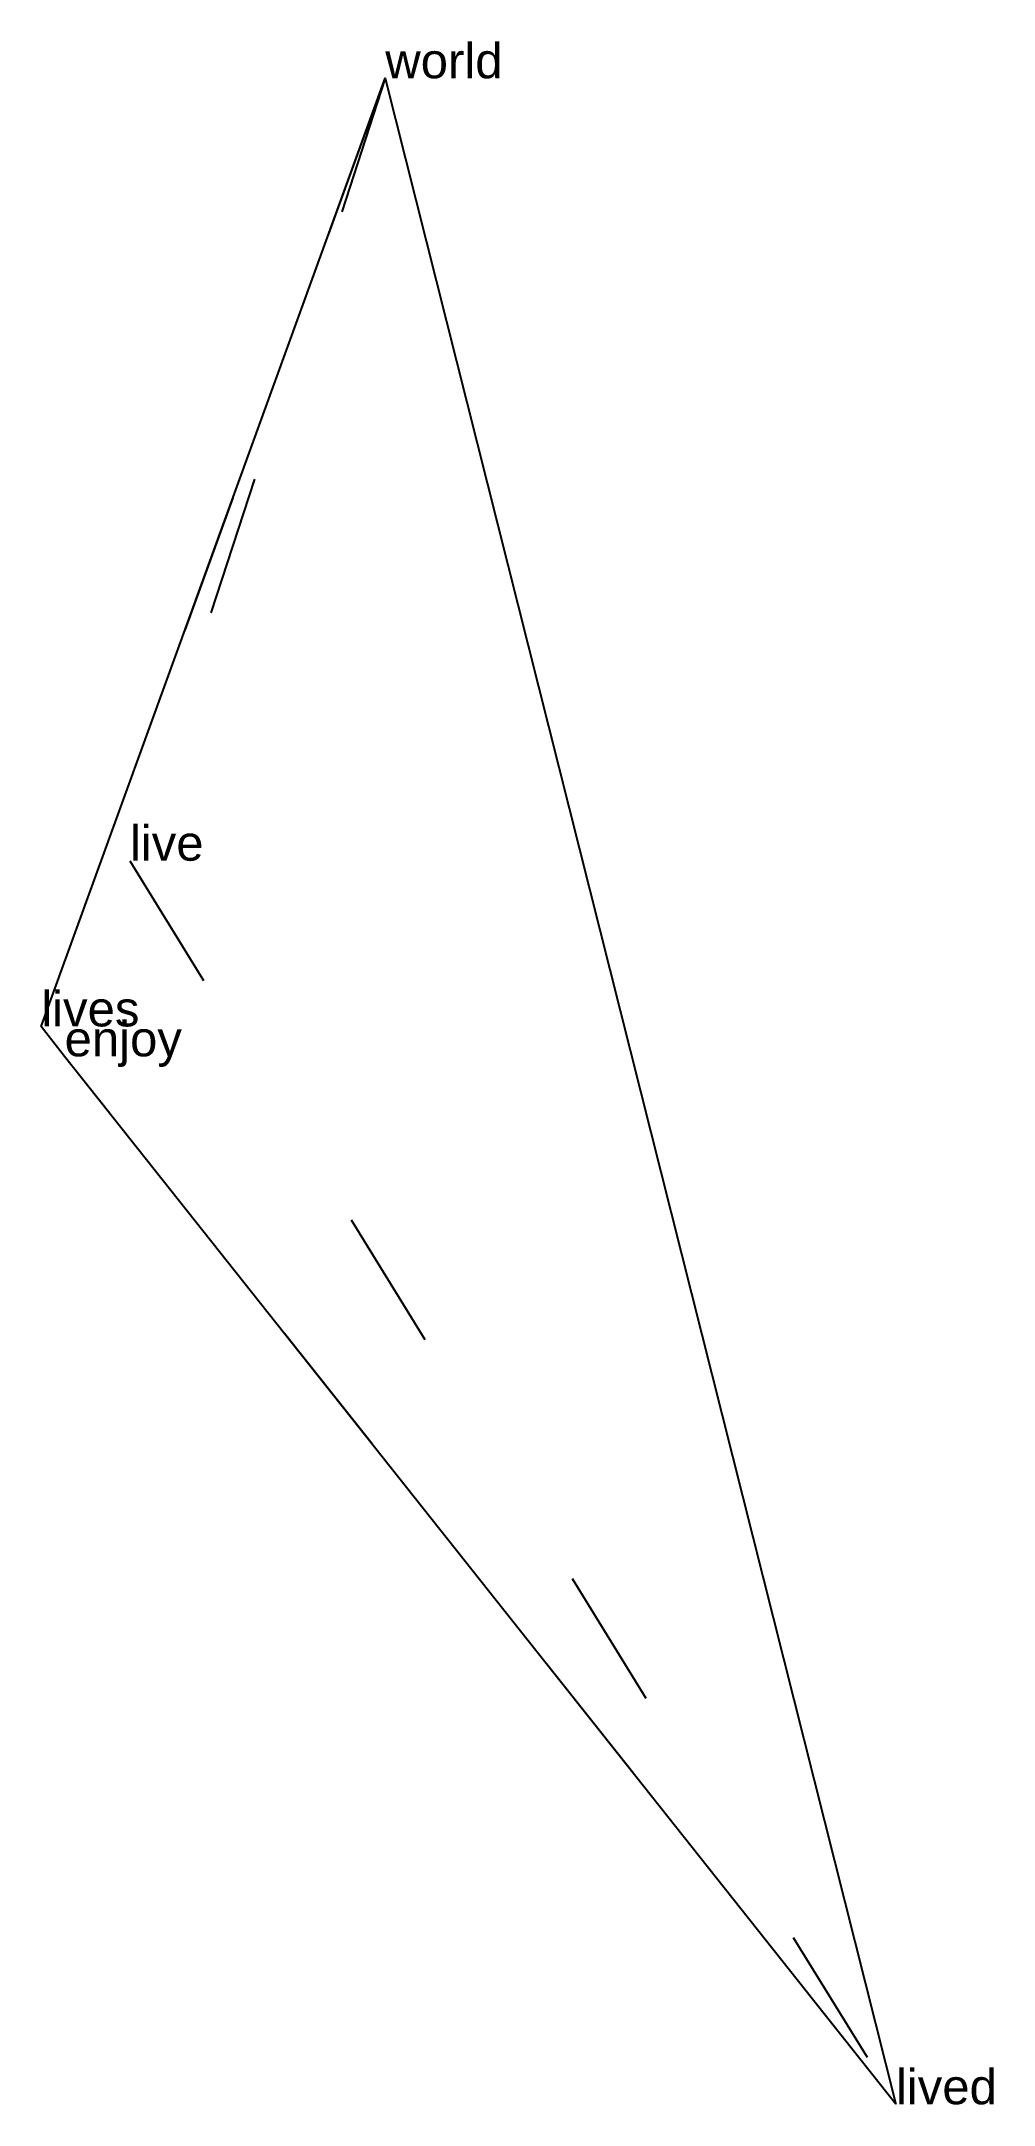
# Model space of a CAD drawing. Extents: x -0.42 to 0.25, y -0.68 to 0.79.
import ezdxf

# ---------------------------------------------------------------- set-up
doc = ezdxf.new("R2010")
doc.units = 0
doc.linetypes.add('DOT', pattern=[0.2, 0, -0.2])
doc.layers.add('TEXT', color=1, linetype='CONTINUOUS')
doc.styles.get("Standard").update_dxf_attribs({"font": 'arial.ttf'})

msp = doc.modelspace()

# ---------------------------------------------------------------- linework, layer by layer
at = {"layer": 'INTERNAL', "linetype": 'DOT'}
msp.add_polyline3d([(-0.4073, 0.0693, 0), (-0.4239, 0.0906, 0), (-0.1791, 0.7652, 0), (-0.3608, 0.2085, 0), (0.1843, -0.6763, 0), (-0.4073, 0.0693, 0)], close=True, dxfattribs=at)
at = {"layer": 'OUTLINE', "linetype": 'CONTINUOUS'}
msp.add_polyline3d([(0.1843, -0.6763, 0), (-0.4073, 0.0693, 0), (-0.4239, 0.0906, 0), (-0.1791, 0.7652, 0), (0.1843, -0.6763, 0)], close=True, dxfattribs=at)

# ---------------------------------------------------------------- texts
at = {"layer": 'TEXT'}
for s, p in [('world', (-0.1791, 0.7652)), ('live', (-0.3608, 0.2085)), ('lives', (-0.4239, 0.0906)), ('enjoy', (-0.4073, 0.0693)), ('lived', (0.1843, -0.6763))]:
    msp.add_text(s, height=0.025, dxfattribs=at).set_placement(p)

doc.saveas('drawing.dxf')
